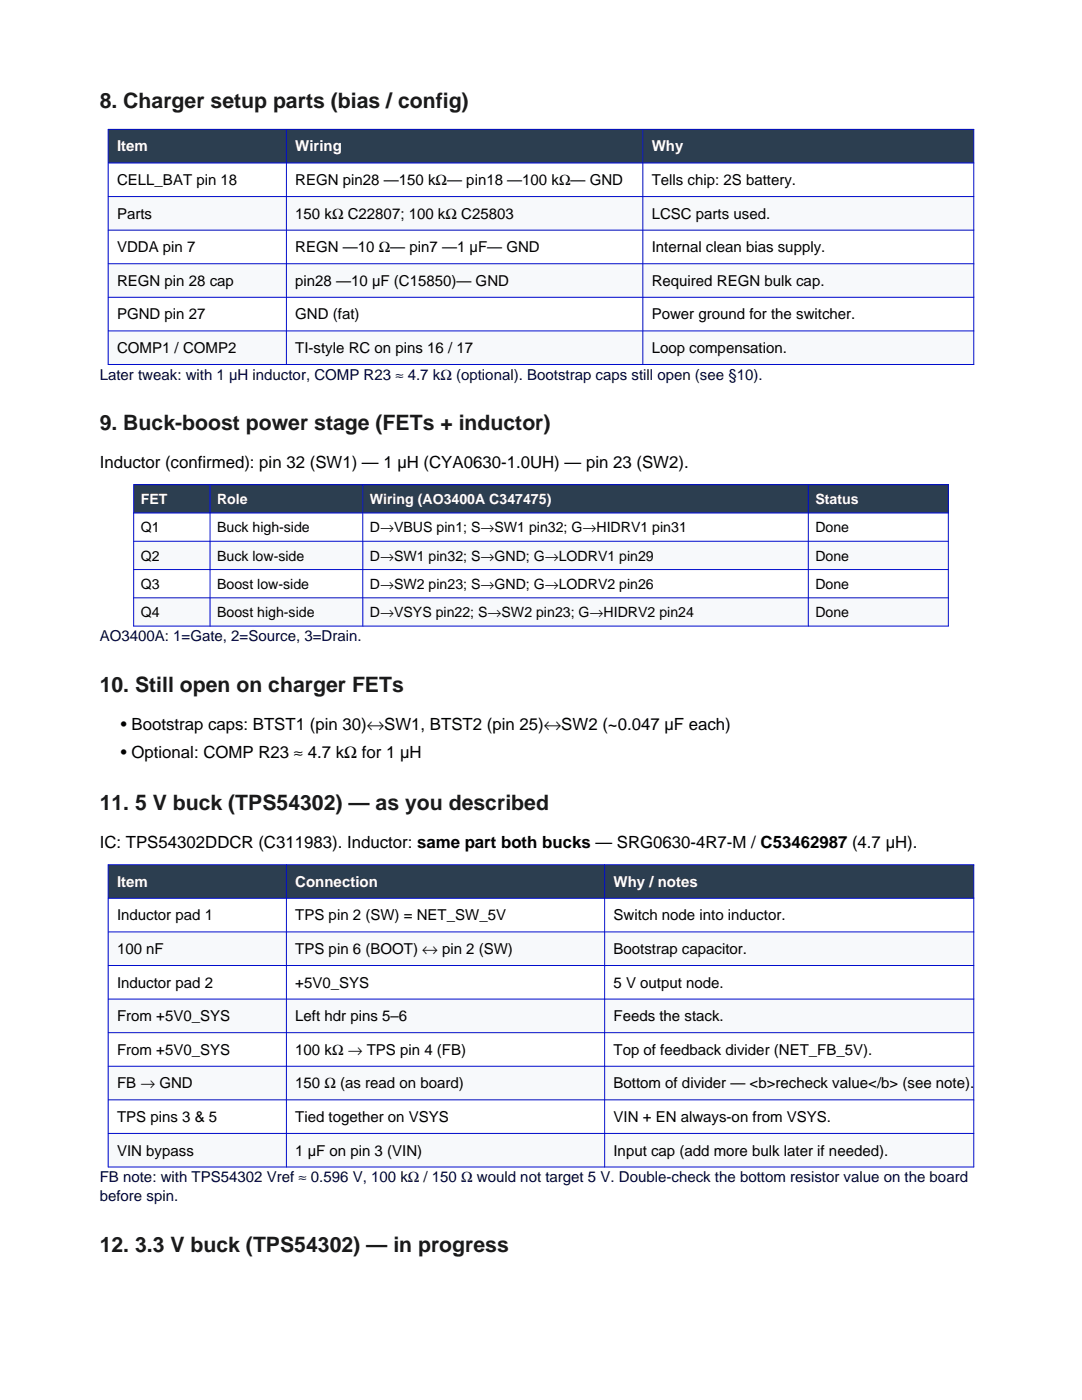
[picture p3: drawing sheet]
<svg xmlns="http://www.w3.org/2000/svg" width="216mm" height="279mm" viewBox="0 0 216 279" stroke-linecap="round" stroke-linejoin="round" font-family="sans-serif">
<defs><g id="words">
<g font-size="4.2" fill="#1a1a1a">
<text x="19.9" y="21.6">8. Charger setup parts (bias / config)</text>
<text x="19.9" y="85.8">9. Buck-boost power stage (FETs + inductor)</text>
<text x="19.9" y="138">10. Still open on charger FETs</text>
<text x="19.9" y="161.6">11. 5 V buck (TPS54302) — as you described</text>
<text x="19.9" y="249.8">12. 3.3 V buck (TPS54302) — in progress</text>
</g>
<g font-size="3.4">
<text x="19.9" y="93.4">Inductor (confirmed): pin 32 (SW1) — 1 µH (CYA0630-1.0UH) — pin 23 (SW2).</text>
<text x="24.1" y="145.6">• Bootstrap caps: BTST1 (pin 30)↔SW1, BTST2 (pin 25)↔SW2 (~0.047 µF each)</text>
<text x="24.1" y="151.2">• Optional: COMP R23 ≈ 4.7 kΩ for 1 µH</text>
<text x="19.9" y="169.2">IC: TPS54302DDCR (C311983). Inductor: same part both bucks — SRG0630-4R7-M / C53462987 (4.7 µH).</text>
</g>
<g font-size="3" fill="#fff">
<text x="23.4" y="30.2">Item</text>
<text x="58.9" y="30.2">Wiring</text>
<text x="130" y="30.2">Why</text>
<text x="23.4" y="177">Item</text>
<text x="58.9" y="177">Connection</text>
<text x="122.4" y="177">Why / notes</text>
</g>
<g font-size="3">
<text x="23.4" y="36.9">CELL_BAT pin 18</text>
<text x="58.9" y="36.9">REGN pin28 —150 kΩ— pin18 —100 kΩ— GND</text>
<text x="130" y="36.9">Tells chip: 2S battery.</text>
<text x="23.4" y="43.6">Parts</text>
<text x="58.9" y="43.6">150 kΩ C22807; 100 kΩ C25803</text>
<text x="130" y="43.6">LCSC parts used.</text>
<text x="23.4" y="50.3">VDDA pin 7</text>
<text x="58.9" y="50.3">REGN —10 Ω— pin7 —1 µF— GND</text>
<text x="130" y="50.3">Internal clean bias supply.</text>
<text x="23.4" y="57">REGN pin 28 cap</text>
<text x="58.9" y="57">pin28 —10 µF (C15850)— GND</text>
<text x="130" y="57">Required REGN bulk cap.</text>
<text x="23.4" y="63.7">PGND pin 27</text>
<text x="58.9" y="63.7">GND (fat)</text>
<text x="130" y="63.7">Power ground for the switcher.</text>
<text x="23.4" y="70.4">COMP1 / COMP2</text>
<text x="58.9" y="70.4">TI-style RC on pins 16 / 17</text>
<text x="130" y="70.4">Loop compensation.</text>
<text x="23.4" y="183.7">Inductor pad 1</text>
<text x="58.9" y="183.7">TPS pin 2 (SW) = NET_SW_5V</text>
<text x="122.4" y="183.7">Switch node into inductor.</text>
<text x="23.4" y="190.4">100 nF</text>
<text x="58.9" y="190.4">TPS pin 6 (BOOT) ↔ pin 2 (SW)</text>
<text x="122.4" y="190.4">Bootstrap capacitor.</text>
<text x="23.4" y="197.1">Inductor pad 2</text>
<text x="58.9" y="197.1">+5V0_SYS</text>
<text x="122.4" y="197.1">5 V output node.</text>
<text x="23.4" y="203.8">From +5V0_SYS</text>
<text x="58.9" y="203.8">Left hdr pins 5–6</text>
<text x="122.4" y="203.8">Feeds the stack.</text>
<text x="23.4" y="210.5">From +5V0_SYS</text>
<text x="58.9" y="210.5">100 kΩ → TPS pin 4 (FB)</text>
<text x="122.4" y="210.5">Top of feedback divider (NET_FB_5V).</text>
<text x="23.4" y="217.2">FB → GND</text>
<text x="58.9" y="217.2">150 Ω (as read on board)</text>
<text x="122.4" y="217.2">Bottom of divider — &lt;b&gt;recheck value&lt;/b&gt; (see note).</text>
<text x="23.4" y="223.9">TPS pins 3 &amp; 5</text>
<text x="58.9" y="223.9">Tied together on VSYS</text>
<text x="122.4" y="223.9">VIN + EN always-on from VSYS.</text>
<text x="23.4" y="230.6">VIN bypass</text>
<text x="58.9" y="230.6">1 µF on pin 3 (VIN)</text>
<text x="122.4" y="230.6">Input cap (add more bulk later if needed).</text>
</g>
<g font-size="3" fill="#000333">
<text x="19.9" y="75.7">Later tweak: with 1 µH inductor, COMP R23 ≈ 4.7 kΩ (optional). Bootstrap caps still open (see §10).</text>
<text x="19.9" y="128">AO3400A: 1=Gate, 2=Source, 3=Drain.</text>
<text x="19.9" y="235.9">FB note: with TPS54302 Vref ≈ 0.596 V, 100 kΩ / 150 Ω would not target 5 V. Double-check the bottom resistor value on the board</text>
<text x="19.9" y="239.8">before spin.</text>
</g>
<g font-size="2.8" fill="#fff">
<text x="28.1" y="100.6">FET</text>
<text x="43.3" y="100.6">Role</text>
<text x="73.8" y="100.6">Wiring (AO3400A C347475)</text>
<text x="162.7" y="100.6">Status</text>
</g>
<g font-size="2.8">
<text x="28.1" y="106.3">Q1</text>
<text x="43.3" y="106.3">Buck high-side</text>
<text x="73.8" y="106.3">D→VBUS pin1; S→SW1 pin32; G→HIDRV1 pin31</text>
<text x="162.7" y="106.3">Done</text>
<text x="28.1" y="111.9">Q2</text>
<text x="43.3" y="111.9">Buck low-side</text>
<text x="73.8" y="111.9">D→SW1 pin32; S→GND; G→LODRV1 pin29</text>
<text x="162.7" y="111.9">Done</text>
<text x="28.1" y="117.5">Q3</text>
<text x="43.3" y="117.5">Boost low-side</text>
<text x="73.8" y="117.5">D→SW2 pin23; S→GND; G→LODRV2 pin26</text>
<text x="162.7" y="117.5">Done</text>
<text x="28.1" y="123.2">Q4</text>
<text x="43.3" y="123.2">Boost high-side</text>
<text x="73.8" y="123.2">D→VSYS pin22; S→SW2 pin23; G→HIDRV2 pin24</text>
<text x="162.7" y="123.2">Done</text>
</g>
</g></defs>
<path d="M21.6 25.8h172.7v6.7h-172.7z" fill-rule="evenodd" fill="#2c3e50"/>
<path d="M21.6 32.5h172.7v6.7h-172.7z" fill-rule="evenodd" fill="#fff"/>
<path d="M21.6 39.2h172.7v6.7h-172.7z" fill-rule="evenodd" fill="#f7f9fb"/>
<path d="M21.6 45.9h172.7v6.7h-172.7z" fill-rule="evenodd" fill="#fff"/>
<path d="M21.6 52.6h172.7v6.7h-172.7z" fill-rule="evenodd" fill="#f7f9fb"/>
<path d="M21.6 59.3h172.7v6.7h-172.7z" fill-rule="evenodd" fill="#fff"/>
<path d="M21.6 66h172.7v6.7h-172.7z" fill-rule="evenodd" fill="#f7f9fb"/>
<path d="M21.6 25.8h172.7v46.9h-172.7zM21.6 32.5h172.7M21.6 39.2h172.7M57.2 25.8v46.9M128.3 25.8v46.9M21.6 45.9h172.7M21.6 52.6h172.7M21.6 59.3h172.7M21.6 66h172.7" fill="none" stroke="#000ccc" stroke-width=".2"/>
<path d="M26.7 96.7h162.5v5.7h-162.5z" fill-rule="evenodd" fill="#2c3e50"/>
<path d="M26.7 102.4h162.5v5.6h-162.5z" fill-rule="evenodd" fill="#fff"/>
<path d="M26.7 108h162.5v5.7h-162.5z" fill-rule="evenodd" fill="#f7f9fb"/>
<path d="M26.7 113.7h162.5v5.6h-162.5z" fill-rule="evenodd" fill="#fff"/>
<path d="M26.7 119.3h162.5v5.7h-162.5z" fill-rule="evenodd" fill="#f7f9fb"/>
<path d="M26.7 96.7h162.5v28.3h-162.5zM41.9 96.7v28.3M72.4 96.7v28.3M161.3 96.7v28.3M26.7 102.4h162.5M26.7 108h162.5M26.7 113.7h162.5M26.7 119.3h162.5" fill="none" stroke="#000ccc" stroke-width=".2"/>
<path d="M21.6 172.6h172.7v6.7h-172.7z" fill-rule="evenodd" fill="#2c3e50"/>
<path d="M21.6 179.3h172.7v6.7h-172.7z" fill-rule="evenodd" fill="#fff"/>
<path d="M21.6 186h172.7v6.7h-172.7z" fill-rule="evenodd" fill="#f7f9fb"/>
<path d="M21.6 192.7h172.7v6.7h-172.7z" fill-rule="evenodd" fill="#fff"/>
<path d="M21.6 199.4h172.7v6.7h-172.7z" fill-rule="evenodd" fill="#f7f9fb"/>
<path d="M21.6 206.1h172.7v6.7h-172.7z" fill-rule="evenodd" fill="#fff"/>
<path d="M21.6 212.8h172.7v6.7h-172.7z" fill-rule="evenodd" fill="#f7f9fb"/>
<path d="M21.6 219.5h172.7v6.7h-172.7z" fill-rule="evenodd" fill="#fff"/>
<path d="M21.6 226.2h172.7v6.7h-172.7z" fill-rule="evenodd" fill="#f7f9fb"/>
<path d="M21.6 172.6h172.7v60.3h-172.7zM21.6 179.3h172.7M57.2 172.6v60.3M120.6 172.6v60.3M21.6 186h172.7M21.6 192.7h172.7M21.6 199.4h172.7M21.6 206.1h172.7M21.6 212.8h172.7M21.6 219.5h172.7M21.6 226.2h172.7" fill="none" stroke="#000ccc" stroke-width=".2"/>
<use href="#words"/>
</svg>
